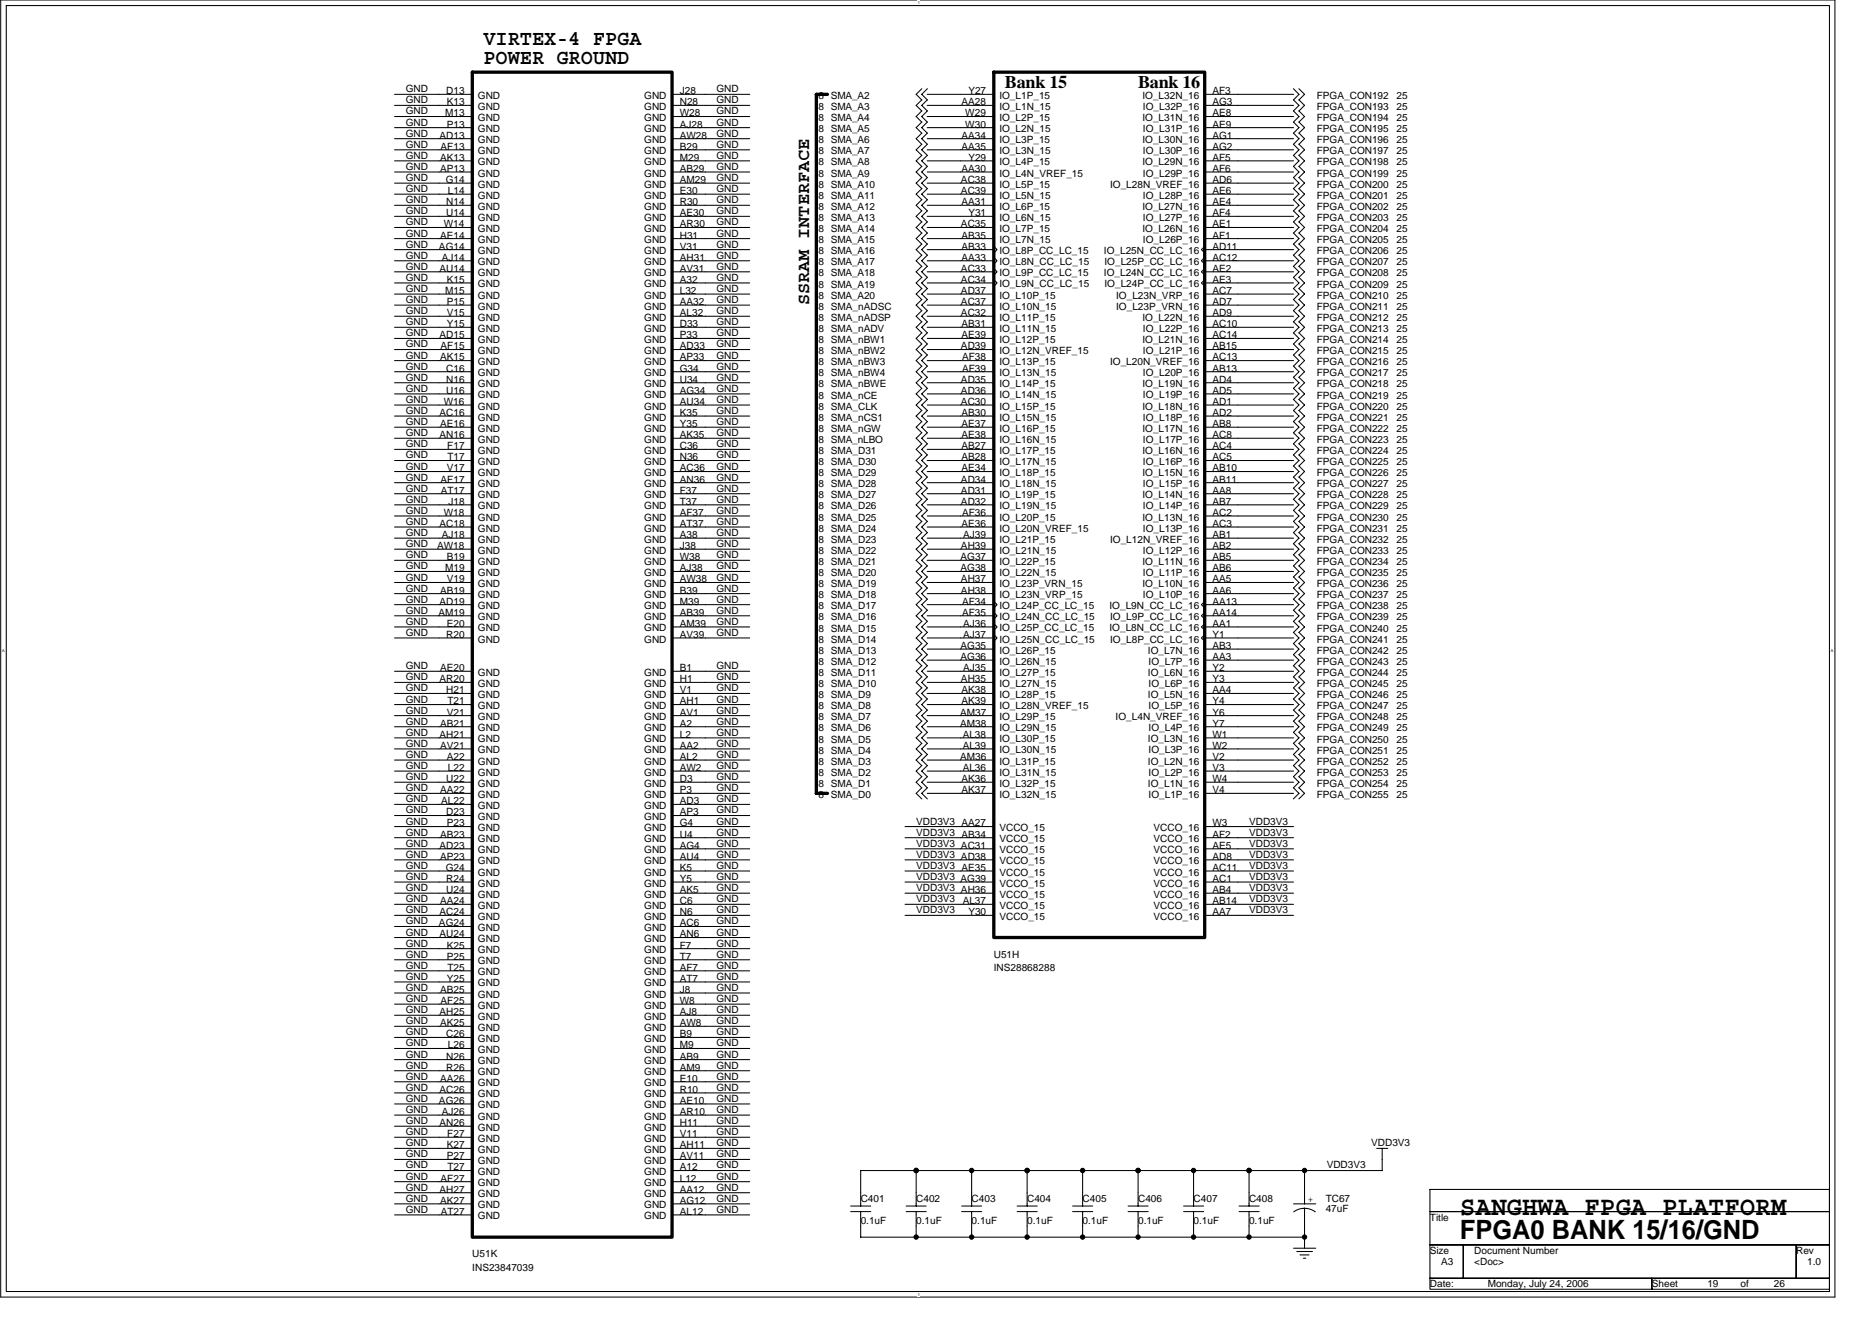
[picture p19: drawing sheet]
<svg xmlns="http://www.w3.org/2000/svg" width="420mm" height="297mm" viewBox="0 0 420 297" stroke-linecap="round" stroke-linejoin="round" font-family="sans-serif">
<defs><g id="words">
<g font-size="6">
<text x="327.5" y="272.6">SANGHWA FPGA PLATFORM</text>
<text x="327.5" y="278">FPGA0 BANK 15/16/GND</text>
</g>
<g font-size="4.7">
<text x="108.4" y="10.2">VIRTEX-4 FPGA</text>
<text x="108.4" y="14.3">POWER GROUND</text>
</g>
<g font-size="4">
<text x="225.4" y="19.8">Bank 15</text>
<text x="255.3" y="19.8">Bank 16</text>
<text x="181.5" y="68.5" transform="rotate(-90 181.5 68.5)">SSRAM INTERFACE</text>
</g>
<g font-size="2.2">
<text x="91" y="20.7">GND</text>
<text x="91" y="23.2">GND</text>
<text x="100.1" y="21.1">D13</text>
<text x="100.2" y="23.6">K13</text>
<text x="107.2" y="22.2">GND</text>
<text x="144.5" y="22.2">GND</text>
<text x="152.5" y="21.1">J28</text>
<text x="152.5" y="23.6">N28</text>
<text x="160.7" y="23.2">GND</text>
<text x="160.7" y="20.7">GND</text>
<text x="183.6" y="22.2">8 SMA_A2</text>
<text x="215.7" y="23.6">AA28</text>
<text x="217.2" y="21.1">Y27</text>
<text x="224.2" y="22.2">IO_L1P_15</text>
<text x="256.3" y="22.2">IO_L32N_16</text>
<text x="272" y="23.6">AG3</text>
<text x="272" y="21.1">AF3</text>
<text x="295.4" y="22.2">FPGA_CON192</text>
<text x="313.3" y="22.2">25</text>
<text x="91" y="28.2">GND</text>
<text x="91" y="25.7">GND</text>
<text x="99.9" y="26.1">M13</text>
<text x="100.2" y="28.6">P13</text>
<text x="107.2" y="24.7">GND</text>
<text x="107.2" y="27.2">GND</text>
<text x="107.2" y="29.7">GND</text>
<text x="144.5" y="24.7">GND</text>
<text x="144.5" y="27.2">GND</text>
<text x="144.5" y="29.7">GND</text>
<text x="152.5" y="26.1">W28</text>
<text x="152.5" y="28.6">AJ28</text>
<text x="160.7" y="28.2">GND</text>
<text x="160.7" y="25.7">GND</text>
<text x="183.6" y="24.7">8 SMA_A3</text>
<text x="183.6" y="27.2">8 SMA_A4</text>
<text x="183.6" y="29.7">8 SMA_A5</text>
<text x="216.5" y="26.1">W29</text>
<text x="216.5" y="28.6">W30</text>
<text x="224.2" y="24.7">IO_L1N_15</text>
<text x="224.2" y="27.2">IO_L2P_15</text>
<text x="224.2" y="29.7">IO_L2N_15</text>
<text x="256.3" y="27.2">IO_L31N_16</text>
<text x="256.4" y="29.7">IO_L31P_16</text>
<text x="256.4" y="24.7">IO_L32P_16</text>
<text x="272" y="28.6">AE9</text>
<text x="272" y="26.1">AE8</text>
<text x="295.4" y="27.2">FPGA_CON194</text>
<text x="295.4" y="29.7">FPGA_CON195</text>
<text x="295.4" y="24.7">FPGA_CON193</text>
<text x="313.3" y="27.2">25</text>
<text x="313.3" y="29.7">25</text>
<text x="313.3" y="24.7">25</text>
<text x="91" y="33.1">GND</text>
<text x="91" y="30.7">GND</text>
<text x="91" y="35.6">GND</text>
<text x="98.6" y="31.1">AD13</text>
<text x="98.8" y="33.6">AF13</text>
<text x="107.2" y="32.1">GND</text>
<text x="107.2" y="34.6">GND</text>
<text x="144.5" y="32.1">GND</text>
<text x="144.5" y="34.6">GND</text>
<text x="152.5" y="31.1">AW28</text>
<text x="152.5" y="33.6">B29</text>
<text x="160.7" y="33.1">GND</text>
<text x="160.7" y="30.7">GND</text>
<text x="160.7" y="35.6">GND</text>
<text x="183.6" y="32.2">8 SMA_A6</text>
<text x="183.6" y="34.6">8 SMA_A7</text>
<text x="215.7" y="31.1">AA34</text>
<text x="215.7" y="33.6">AA35</text>
<text x="224.2" y="32.1">IO_L3P_15</text>
<text x="224.2" y="34.6">IO_L3N_15</text>
<text x="256.3" y="32.1">IO_L30N_16</text>
<text x="256.4" y="34.6">IO_L30P_16</text>
<text x="272" y="33.6">AG2</text>
<text x="272" y="31.1">AG1</text>
<text x="295.4" y="32.2">FPGA_CON196</text>
<text x="295.4" y="34.6">FPGA_CON197</text>
<text x="313.3" y="32.2">25</text>
<text x="313.3" y="34.6">25</text>
<text x="91" y="38.1">GND</text>
<text x="91" y="40.6">GND</text>
<text x="98.7" y="36.1">AK13</text>
<text x="98.7" y="38.6">AP13</text>
<text x="100" y="41.1">G14</text>
<text x="107.2" y="37.1">GND</text>
<text x="107.2" y="39.6">GND</text>
<text x="144.5" y="37.1">GND</text>
<text x="144.5" y="39.6">GND</text>
<text x="152.5" y="36.1">M29</text>
<text x="152.5" y="38.6">AB29</text>
<text x="152.5" y="41.1">AM29</text>
<text x="160.7" y="38.1">GND</text>
<text x="160.7" y="40.6">GND</text>
<text x="183.6" y="37.1">8 SMA_A8</text>
<text x="183.6" y="39.6">8 SMA_A9</text>
<text x="215.6" y="41.1">AC38</text>
<text x="215.7" y="38.6">AA30</text>
<text x="217.2" y="36.1">Y29</text>
<text x="224.2" y="37.1">IO_L4P_15</text>
<text x="224.2" y="39.6">IO_L4N_VREF_15</text>
<text x="256.3" y="37.1">IO_L29N_16</text>
<text x="256.4" y="39.6">IO_L29P_16</text>
<text x="272" y="41.1">AD6</text>
<text x="272" y="38.6">AF6</text>
<text x="272" y="36.1">AF5</text>
<text x="295.4" y="39.6">FPGA_CON199</text>
<text x="295.4" y="37.1">FPGA_CON198</text>
<text x="313.3" y="39.6">25</text>
<text x="313.3" y="37.1">25</text>
<text x="91" y="43.1">GND</text>
<text x="91" y="45.6">GND</text>
<text x="100.1" y="46">N14</text>
<text x="100.5" y="43.5">L14</text>
<text x="107.2" y="42.1">GND</text>
<text x="107.2" y="44.6">GND</text>
<text x="107.2" y="47.1">GND</text>
<text x="144.5" y="42.1">GND</text>
<text x="144.5" y="44.6">GND</text>
<text x="144.5" y="47.1">GND</text>
<text x="152.5" y="43.5">E30</text>
<text x="152.5" y="46">R30</text>
<text x="160.7" y="43.1">GND</text>
<text x="160.7" y="45.6">GND</text>
<text x="183.6" y="42.1">8 SMA_A10</text>
<text x="183.6" y="44.6">8 SMA_A11</text>
<text x="183.6" y="47.1">8 SMA_A12</text>
<text x="215.6" y="43.5">AC39</text>
<text x="215.7" y="46">AA31</text>
<text x="224.2" y="42.1">IO_L5P_15</text>
<text x="224.2" y="44.6">IO_L5N_15</text>
<text x="224.2" y="47.1">IO_L6P_15</text>
<text x="249" y="42.1">IO_L28N_VREF_16</text>
<text x="256.3" y="47.1">IO_L27N_16</text>
<text x="256.4" y="44.6">IO_L28P_16</text>
<text x="272" y="46">AE4</text>
<text x="272" y="43.5">AE6</text>
<text x="295.4" y="42.1">FPGA_CON200</text>
<text x="295.4" y="44.6">FPGA_CON201</text>
<text x="295.4" y="47.1">FPGA_CON202</text>
<text x="313.3" y="42.1">25</text>
<text x="313.3" y="44.6">25</text>
<text x="313.3" y="47.1">25</text>
<text x="91" y="48.1">GND</text>
<text x="91" y="53.1">GND</text>
<text x="91" y="50.6">GND</text>
<text x="98.7" y="53.5">AE14</text>
<text x="99.6" y="51">W14</text>
<text x="100.1" y="48.5">U14</text>
<text x="107.2" y="49.6">GND</text>
<text x="107.2" y="52">GND</text>
<text x="144.5" y="49.6">GND</text>
<text x="144.5" y="52">GND</text>
<text x="152.5" y="48.5">AE30</text>
<text x="152.5" y="51">AR30</text>
<text x="152.5" y="53.5">H31</text>
<text x="160.7" y="53.1">GND</text>
<text x="160.7" y="50.6">GND</text>
<text x="160.7" y="48.1">GND</text>
<text x="183.6" y="49.6">8 SMA_A13</text>
<text x="183.6" y="52.1">8 SMA_A14</text>
<text x="215.6" y="51">AC35</text>
<text x="215.7" y="53.5">AB35</text>
<text x="217.2" y="48.5">Y31</text>
<text x="224.2" y="49.6">IO_L6N_15</text>
<text x="224.2" y="52">IO_L7P_15</text>
<text x="256.3" y="52">IO_L26N_16</text>
<text x="256.4" y="49.6">IO_L27P_16</text>
<text x="272" y="53.5">AF1</text>
<text x="272" y="51">AE1</text>
<text x="272" y="48.5">AF4</text>
<text x="295.4" y="52.1">FPGA_CON204</text>
<text x="295.4" y="49.6">FPGA_CON203</text>
<text x="313.3" y="52.1">25</text>
<text x="313.3" y="49.6">25</text>
<text x="91" y="58">GND</text>
<text x="91" y="55.6">GND</text>
<text x="98.5" y="56">AG14</text>
<text x="99.1" y="58.5">AJ14</text>
<text x="107.2" y="54.5">GND</text>
<text x="107.2" y="57">GND</text>
<text x="107.2" y="59.5">GND</text>
<text x="144.5" y="54.5">GND</text>
<text x="144.5" y="57">GND</text>
<text x="144.5" y="59.5">GND</text>
<text x="152.5" y="56">V31</text>
<text x="152.5" y="58.5">AH31</text>
<text x="160.7" y="58">GND</text>
<text x="160.7" y="55.6">GND</text>
<text x="183.6" y="54.6">8 SMA_A15</text>
<text x="183.6" y="57">8 SMA_A16</text>
<text x="183.6" y="59.5">8 SMA_A17</text>
<text x="215.7" y="56">AB33</text>
<text x="215.7" y="58.5">AA33</text>
<text x="224.2" y="54.5">IO_L7N_15</text>
<text x="224.2" y="57">IO_L8P_CC_LC_15</text>
<text x="224.2" y="59.5">IO_L8N_CC_LC_15</text>
<text x="247.6" y="57">IO_L25N_CC_LC_16</text>
<text x="247.8" y="59.5">IO_L25P_CC_LC_16</text>
<text x="256.4" y="54.5">IO_L26P_16</text>
<text x="272" y="58.5">AC12</text>
<text x="272" y="56">AD11</text>
<text x="295.4" y="54.6">FPGA_CON205</text>
<text x="295.4" y="57">FPGA_CON206</text>
<text x="295.4" y="59.5">FPGA_CON207</text>
<text x="313.3" y="54.6">25</text>
<text x="313.3" y="57">25</text>
<text x="313.3" y="59.5">25</text>
<text x="91" y="63">GND</text>
<text x="91" y="60.5">GND</text>
<text x="91" y="65.5">GND</text>
<text x="98.6" y="61">AU14</text>
<text x="99.9" y="66">M15</text>
<text x="100.2" y="63.5">K15</text>
<text x="107.2" y="62">GND</text>
<text x="107.2" y="64.5">GND</text>
<text x="144.5" y="62">GND</text>
<text x="144.5" y="64.5">GND</text>
<text x="152.5" y="61">AV31</text>
<text x="152.5" y="63.5">A32</text>
<text x="152.5" y="66">L32</text>
<text x="160.7" y="63">GND</text>
<text x="160.7" y="60.5">GND</text>
<text x="160.7" y="65.5">GND</text>
<text x="183.6" y="62">8 SMA_A18</text>
<text x="183.6" y="64.5">8 SMA_A19</text>
<text x="215.6" y="61">AC33</text>
<text x="215.6" y="63.5">AC34</text>
<text x="215.6" y="66">AD37</text>
<text x="224.2" y="62">IO_L9P_CC_LC_15</text>
<text x="224.2" y="64.5">IO_L9N_CC_LC_15</text>
<text x="247.6" y="62">IO_L24N_CC_LC_16</text>
<text x="247.8" y="64.5">IO_L24P_CC_LC_16</text>
<text x="272" y="66">AC7</text>
<text x="272" y="63.5">AE3</text>
<text x="272" y="61">AE2</text>
<text x="295.4" y="64.5">FPGA_CON209</text>
<text x="295.4" y="62">FPGA_CON208</text>
<text x="313.3" y="64.5">25</text>
<text x="313.3" y="62">25</text>
<text x="91" y="70.5">GND</text>
<text x="91" y="68">GND</text>
<text x="100.2" y="68.4">P15</text>
<text x="100.2" y="70.9">V15</text>
<text x="107.2" y="67">GND</text>
<text x="107.2" y="69.5">GND</text>
<text x="107.2" y="72">GND</text>
<text x="144.5" y="67">GND</text>
<text x="144.5" y="69.5">GND</text>
<text x="144.5" y="72">GND</text>
<text x="152.5" y="68.4">AA32</text>
<text x="152.5" y="70.9">AL32</text>
<text x="160.7" y="70.5">GND</text>
<text x="160.7" y="68">GND</text>
<text x="183.6" y="67">8 SMA_A20</text>
<text x="183.6" y="69.5">8 SMA_nADSC</text>
<text x="183.6" y="72">8 SMA_nADSP</text>
<text x="215.6" y="68.4">AC37</text>
<text x="215.6" y="70.9">AC32</text>
<text x="224.2" y="67">IO_L10P_15</text>
<text x="224.2" y="69.5">IO_L10N_15</text>
<text x="224.2" y="72">IO_L11P_15</text>
<text x="250.4" y="69.5">IO_L23P_VRN_16</text>
<text x="250.4" y="67">IO_L23N_VRP_16</text>
<text x="256.3" y="72">IO_L22N_16</text>
<text x="272" y="70.9">AD9</text>
<text x="272" y="68.4">AD7</text>
<text x="295.4" y="67">FPGA_CON210</text>
<text x="295.4" y="69.5">FPGA_CON211</text>
<text x="295.4" y="72">FPGA_CON212</text>
<text x="313.3" y="67">25</text>
<text x="313.3" y="69.5">25</text>
<text x="313.3" y="72">25</text>
<text x="91" y="73">GND</text>
<text x="91" y="78">GND</text>
<text x="91" y="75.5">GND</text>
<text x="98.6" y="75.9">AD15</text>
<text x="100.2" y="73.4">Y15</text>
<text x="107.2" y="74.4">GND</text>
<text x="107.2" y="76.9">GND</text>
<text x="144.5" y="74.4">GND</text>
<text x="144.5" y="76.9">GND</text>
<text x="152.5" y="73.4">D33</text>
<text x="152.5" y="75.9">P33</text>
<text x="160.7" y="73">GND</text>
<text x="160.7" y="78">GND</text>
<text x="160.7" y="75.5">GND</text>
<text x="183.6" y="74.5">8 SMA_nADV</text>
<text x="183.6" y="77">8 SMA_nBW1</text>
<text x="215.7" y="73.4">AB31</text>
<text x="215.7" y="75.9">AE39</text>
<text x="224.2" y="74.4">IO_L11N_15</text>
<text x="224.2" y="76.9">IO_L12P_15</text>
<text x="256.3" y="76.9">IO_L21N_16</text>
<text x="256.4" y="74.4">IO_L22P_16</text>
<text x="272" y="75.9">AC14</text>
<text x="272" y="73.4">AC10</text>
<text x="295.4" y="77">FPGA_CON214</text>
<text x="295.4" y="74.5">FPGA_CON213</text>
<text x="313.3" y="77">25</text>
<text x="313.3" y="74.5">25</text>
<text x="91" y="82.9">GND</text>
<text x="91" y="80.5">GND</text>
<text x="98.7" y="80.9">AK15</text>
<text x="98.8" y="78.4">AF15</text>
<text x="100.1" y="83.4">C16</text>
<text x="107.2" y="79.4">GND</text>
<text x="107.2" y="81.9">GND</text>
<text x="144.5" y="79.4">GND</text>
<text x="144.5" y="81.9">GND</text>
<text x="152.5" y="78.4">AD33</text>
<text x="152.5" y="80.9">AP33</text>
<text x="152.5" y="83.4">G34</text>
<text x="160.7" y="82.9">GND</text>
<text x="160.7" y="80.5">GND</text>
<text x="183.6" y="79.5">8 SMA_nBW2</text>
<text x="183.6" y="81.9">8 SMA_nBW3</text>
<text x="215.6" y="78.4">AD39</text>
<text x="215.8" y="80.9">AF38</text>
<text x="215.8" y="83.4">AF39</text>
<text x="224.2" y="79.4">IO_L12N_VREF_15</text>
<text x="224.2" y="81.9">IO_L13P_15</text>
<text x="249" y="81.9">IO_L20N_VREF_16</text>
<text x="256.4" y="79.4">IO_L21P_16</text>
<text x="272" y="83.4">AB13</text>
<text x="272" y="80.9">AC13</text>
<text x="272" y="78.4">AB15</text>
<text x="295.4" y="79.5">FPGA_CON215</text>
<text x="295.4" y="81.9">FPGA_CON216</text>
<text x="313.3" y="79.5">25</text>
<text x="313.3" y="81.9">25</text>
<text x="91" y="87.9">GND</text>
<text x="91" y="85.4">GND</text>
<text x="100.1" y="85.9">N16</text>
<text x="100.1" y="88.3">U16</text>
<text x="107.2" y="84.4">GND</text>
<text x="107.2" y="86.9">GND</text>
<text x="107.2" y="89.4">GND</text>
<text x="144.5" y="84.4">GND</text>
<text x="144.5" y="86.9">GND</text>
<text x="144.5" y="89.4">GND</text>
<text x="152.5" y="85.9">U34</text>
<text x="152.5" y="88.3">AG34</text>
<text x="160.7" y="87.9">GND</text>
<text x="160.7" y="85.4">GND</text>
<text x="183.6" y="84.4">8 SMA_nBW4</text>
<text x="183.6" y="86.9">8 SMA_nBWE</text>
<text x="183.6" y="89.4">8 SMA_nCE</text>
<text x="215.6" y="85.9">AD35</text>
<text x="215.6" y="88.3">AD36</text>
<text x="224.2" y="84.4">IO_L13N_15</text>
<text x="224.2" y="86.9">IO_L14P_15</text>
<text x="224.2" y="89.4">IO_L14N_15</text>
<text x="256.3" y="86.9">IO_L19N_16</text>
<text x="256.4" y="89.4">IO_L19P_16</text>
<text x="256.4" y="84.4">IO_L20P_16</text>
<text x="272" y="88.3">AD5</text>
<text x="272" y="85.9">AD4</text>
<text x="295.4" y="89.4">FPGA_CON219</text>
<text x="295.4" y="84.4">FPGA_CON217</text>
<text x="295.4" y="86.9">FPGA_CON218</text>
<text x="313.3" y="89.4">25</text>
<text x="313.3" y="84.4">25</text>
<text x="313.3" y="86.9">25</text>
<text x="91" y="92.9">GND</text>
<text x="91" y="90.4">GND</text>
<text x="91" y="95.4">GND</text>
<text x="98.6" y="93.3">AC16</text>
<text x="98.7" y="95.8">AE16</text>
<text x="99.6" y="90.8">W16</text>
<text x="107.2" y="91.9">GND</text>
<text x="107.2" y="94.4">GND</text>
<text x="144.5" y="91.9">GND</text>
<text x="144.5" y="94.4">GND</text>
<text x="152.5" y="90.8">AU34</text>
<text x="152.5" y="93.3">K35</text>
<text x="152.5" y="95.8">Y35</text>
<text x="160.7" y="92.9">GND</text>
<text x="160.7" y="90.4">GND</text>
<text x="160.7" y="95.4">GND</text>
<text x="183.6" y="91.9">8 SMA_CLK</text>
<text x="183.6" y="94.4">8 SMA_nCS1</text>
<text x="215.6" y="90.8">AC30</text>
<text x="215.7" y="93.3">AB30</text>
<text x="215.7" y="95.8">AE37</text>
<text x="224.2" y="91.9">IO_L15P_15</text>
<text x="224.2" y="94.4">IO_L15N_15</text>
<text x="256.3" y="91.9">IO_L18N_16</text>
<text x="256.4" y="94.4">IO_L18P_16</text>
<text x="272" y="95.8">AB8</text>
<text x="272" y="93.3">AD2</text>
<text x="272" y="90.8">AD1</text>
<text x="295.4" y="91.9">FPGA_CON220</text>
<text x="295.4" y="94.4">FPGA_CON221</text>
<text x="313.3" y="91.9">25</text>
<text x="313.3" y="94.4">25</text>
<text x="91" y="97.9">GND</text>
<text x="91" y="100.4">GND</text>
<text x="98.6" y="98.3">AN16</text>
<text x="100.3" y="100.8">F17</text>
<text x="107.2" y="96.9">GND</text>
<text x="107.2" y="99.3">GND</text>
<text x="107.2" y="101.8">GND</text>
<text x="144.5" y="96.9">GND</text>
<text x="144.5" y="99.3">GND</text>
<text x="144.5" y="101.8">GND</text>
<text x="152.5" y="98.3">AK35</text>
<text x="152.5" y="100.8">C36</text>
<text x="160.7" y="97.9">GND</text>
<text x="160.7" y="100.4">GND</text>
<text x="183.6" y="96.9">8 SMA_nGW</text>
<text x="183.6" y="99.4">8 SMA_nLBO</text>
<text x="183.6" y="101.9">8 SMA_D31</text>
<text x="215.7" y="100.8">AB27</text>
<text x="215.7" y="98.3">AE38</text>
<text x="224.2" y="101.8">IO_L17P_15</text>
<text x="224.2" y="96.9">IO_L16P_15</text>
<text x="224.2" y="99.3">IO_L16N_15</text>
<text x="256.3" y="101.8">IO_L16N_16</text>
<text x="256.3" y="96.9">IO_L17N_16</text>
<text x="256.4" y="99.3">IO_L17P_16</text>
<text x="272" y="98.3">AC8</text>
<text x="272" y="100.8">AC4</text>
<text x="295.4" y="101.9">FPGA_CON224</text>
<text x="295.4" y="96.9">FPGA_CON222</text>
<text x="295.4" y="99.4">FPGA_CON223</text>
<text x="313.3" y="101.9">25</text>
<text x="313.3" y="96.9">25</text>
<text x="313.3" y="99.4">25</text>
<text x="91" y="102.8">GND</text>
<text x="91" y="107.8">GND</text>
<text x="91" y="105.3">GND</text>
<text x="100.2" y="105.8">V17</text>
<text x="100.4" y="103.3">T17</text>
<text x="107.2" y="104.3">GND</text>
<text x="107.2" y="106.8">GND</text>
<text x="144.5" y="104.3">GND</text>
<text x="144.5" y="106.8">GND</text>
<text x="152.5" y="103.3">N36</text>
<text x="152.5" y="105.8">AC36</text>
<text x="160.7" y="102.8">GND</text>
<text x="160.7" y="107.8">GND</text>
<text x="160.7" y="105.3">GND</text>
<text x="183.6" y="106.8">8 SMA_D29</text>
<text x="183.6" y="104.4">8 SMA_D30</text>
<text x="215.7" y="103.3">AB28</text>
<text x="215.7" y="105.8">AE34</text>
<text x="224.2" y="104.3">IO_L17N_15</text>
<text x="224.2" y="106.8">IO_L18P_15</text>
<text x="256.3" y="106.8">IO_L15N_16</text>
<text x="256.4" y="104.3">IO_L16P_16</text>
<text x="272" y="105.8">AB10</text>
<text x="272" y="103.3">AC5</text>
<text x="295.4" y="104.4">FPGA_CON225</text>
<text x="295.4" y="106.8">FPGA_CON226</text>
<text x="313.3" y="104.4">25</text>
<text x="313.3" y="106.8">25</text>
<text x="91" y="112.8">GND</text>
<text x="91" y="110.3">GND</text>
<text x="98.8" y="108.3">AF17</text>
<text x="98.9" y="110.7">AT17</text>
<text x="100.6" y="113.2">J18</text>
<text x="107.2" y="109.3">GND</text>
<text x="107.2" y="111.8">GND</text>
<text x="144.5" y="109.3">GND</text>
<text x="144.5" y="111.8">GND</text>
<text x="152.5" y="108.3">AN36</text>
<text x="152.5" y="110.7">F37</text>
<text x="152.5" y="113.2">T37</text>
<text x="160.7" y="112.8">GND</text>
<text x="160.7" y="110.3">GND</text>
<text x="183.6" y="111.8">8 SMA_D27</text>
<text x="183.6" y="109.3">8 SMA_D28</text>
<text x="215.6" y="108.3">AD34</text>
<text x="215.6" y="110.7">AD31</text>
<text x="215.6" y="113.2">AD32</text>
<text x="224.2" y="109.3">IO_L18N_15</text>
<text x="224.2" y="111.8">IO_L19P_15</text>
<text x="256.3" y="111.8">IO_L14N_16</text>
<text x="256.4" y="109.3">IO_L15P_16</text>
<text x="272" y="113.2">AB7</text>
<text x="272" y="110.7">AA8</text>
<text x="272" y="108.3">AB11</text>
<text x="295.4" y="109.3">FPGA_CON227</text>
<text x="295.4" y="111.8">FPGA_CON228</text>
<text x="313.3" y="109.3">25</text>
<text x="313.3" y="111.8">25</text>
<text x="91" y="117.8">GND</text>
<text x="91" y="115.3">GND</text>
<text x="98.6" y="118.2">AC18</text>
<text x="99.6" y="115.7">W18</text>
<text x="107.2" y="114.3">GND</text>
<text x="107.2" y="116.8">GND</text>
<text x="107.2" y="119.3">GND</text>
<text x="144.5" y="114.3">GND</text>
<text x="144.5" y="116.8">GND</text>
<text x="144.5" y="119.3">GND</text>
<text x="152.5" y="115.7">AF37</text>
<text x="152.5" y="118.2">AT37</text>
<text x="160.7" y="117.8">GND</text>
<text x="160.7" y="115.3">GND</text>
<text x="183.6" y="119.3">8 SMA_D24</text>
<text x="183.6" y="116.8">8 SMA_D25</text>
<text x="183.6" y="114.3">8 SMA_D26</text>
<text x="215.7" y="118.2">AE36</text>
<text x="215.8" y="115.7">AF36</text>
<text x="224.2" y="114.3">IO_L19N_15</text>
<text x="224.2" y="116.8">IO_L20P_15</text>
<text x="224.2" y="119.3">IO_L20N_VREF_15</text>
<text x="256.3" y="116.8">IO_L13N_16</text>
<text x="256.4" y="119.3">IO_L13P_16</text>
<text x="256.4" y="114.3">IO_L14P_16</text>
<text x="272" y="118.2">AC3</text>
<text x="272" y="115.7">AC2</text>
<text x="295.4" y="114.3">FPGA_CON229</text>
<text x="295.4" y="116.8">FPGA_CON230</text>
<text x="295.4" y="119.3">FPGA_CON231</text>
<text x="313.3" y="114.3">25</text>
<text x="313.3" y="116.8">25</text>
<text x="313.3" y="119.3">25</text>
<text x="91" y="122.8">GND</text>
<text x="91" y="120.3">GND</text>
<text x="91" y="125.2">GND</text>
<text x="98.1" y="123.2">AW18</text>
<text x="99.1" y="120.7">AJ18</text>
<text x="100.2" y="125.7">B19</text>
<text x="107.2" y="121.8">GND</text>
<text x="107.2" y="124.2">GND</text>
<text x="144.5" y="121.8">GND</text>
<text x="144.5" y="124.2">GND</text>
<text x="152.5" y="120.7">A38</text>
<text x="152.5" y="123.2">J38</text>
<text x="152.5" y="125.7">W38</text>
<text x="160.7" y="122.8">GND</text>
<text x="160.7" y="120.3">GND</text>
<text x="160.7" y="125.2">GND</text>
<text x="183.6" y="124.2">8 SMA_D22</text>
<text x="183.6" y="121.8">8 SMA_D23</text>
<text x="215.5" y="125.7">AG37</text>
<text x="215.6" y="123.2">AH39</text>
<text x="216.1" y="120.7">AJ39</text>
<text x="224.2" y="121.8">IO_L21P_15</text>
<text x="224.2" y="124.2">IO_L21N_15</text>
<text x="249" y="121.8">IO_L12N_VREF_16</text>
<text x="256.4" y="124.2">IO_L12P_16</text>
<text x="272" y="125.7">AB5</text>
<text x="272" y="123.2">AB2</text>
<text x="272" y="120.7">AB1</text>
<text x="295.4" y="124.2">FPGA_CON233</text>
<text x="295.4" y="121.8">FPGA_CON232</text>
<text x="313.3" y="124.2">25</text>
<text x="313.3" y="121.8">25</text>
<text x="91" y="130.2">GND</text>
<text x="91" y="127.7">GND</text>
<text x="99.9" y="128.2">M19</text>
<text x="100.2" y="130.7">V19</text>
<text x="107.2" y="126.7">GND</text>
<text x="107.2" y="129.2">GND</text>
<text x="107.2" y="131.7">GND</text>
<text x="144.5" y="126.7">GND</text>
<text x="144.5" y="129.2">GND</text>
<text x="144.5" y="131.7">GND</text>
<text x="152.5" y="128.2">AJ38</text>
<text x="152.5" y="130.7">AW38</text>
<text x="160.7" y="130.2">GND</text>
<text x="160.7" y="127.7">GND</text>
<text x="183.6" y="131.7">8 SMA_D19</text>
<text x="183.6" y="129.2">8 SMA_D20</text>
<text x="183.6" y="126.7">8 SMA_D21</text>
<text x="215.5" y="128.2">AG38</text>
<text x="215.6" y="130.7">AH37</text>
<text x="224.2" y="126.7">IO_L22P_15</text>
<text x="224.2" y="129.2">IO_L22N_15</text>
<text x="224.2" y="131.7">IO_L23P_VRN_15</text>
<text x="256.3" y="131.7">IO_L10N_16</text>
<text x="256.3" y="126.7">IO_L11N_16</text>
<text x="256.4" y="129.2">IO_L11P_16</text>
<text x="272" y="130.7">AA5</text>
<text x="272" y="128.2">AB6</text>
<text x="295.4" y="126.7">FPGA_CON234</text>
<text x="295.4" y="129.2">FPGA_CON235</text>
<text x="295.4" y="131.7">FPGA_CON236</text>
<text x="313.3" y="126.7">25</text>
<text x="313.3" y="129.2">25</text>
<text x="313.3" y="131.7">25</text>
<text x="91" y="132.7">GND</text>
<text x="91" y="137.7">GND</text>
<text x="91" y="135.2">GND</text>
<text x="98.6" y="135.6">AD19</text>
<text x="98.7" y="133.2">AB19</text>
<text x="107.2" y="134.2">GND</text>
<text x="107.2" y="136.7">GND</text>
<text x="144.5" y="134.2">GND</text>
<text x="144.5" y="136.7">GND</text>
<text x="152.5" y="133.2">B39</text>
<text x="152.5" y="135.6">M39</text>
<text x="160.7" y="132.7">GND</text>
<text x="160.7" y="137.7">GND</text>
<text x="160.7" y="135.2">GND</text>
<text x="183.6" y="136.7">8 SMA_D17</text>
<text x="183.6" y="134.2">8 SMA_D18</text>
<text x="215.6" y="133.2">AH38</text>
<text x="215.8" y="135.6">AF34</text>
<text x="224.2" y="134.2">IO_L23N_VRP_15</text>
<text x="224.2" y="136.7">IO_L24P_CC_LC_15</text>
<text x="248.9" y="136.7">IO_L9N_CC_LC_16</text>
<text x="256.4" y="134.2">IO_L10P_16</text>
<text x="272" y="135.6">AA13</text>
<text x="272" y="133.2">AA6</text>
<text x="295.4" y="136.7">FPGA_CON238</text>
<text x="295.4" y="134.2">FPGA_CON237</text>
<text x="313.3" y="136.7">25</text>
<text x="313.3" y="134.2">25</text>
<text x="91" y="142.7">GND</text>
<text x="91" y="140.2">GND</text>
<text x="98.4" y="138.1">AM19</text>
<text x="100.1" y="143.1">R20</text>
<text x="100.2" y="140.6">E20</text>
<text x="107.2" y="139.2">GND</text>
<text x="107.2" y="141.7">GND</text>
<text x="144.5" y="139.2">GND</text>
<text x="144.5" y="141.7">GND</text>
<text x="152.5" y="138.1">AB39</text>
<text x="152.5" y="140.6">AM39</text>
<text x="152.5" y="143.1">AV39</text>
<text x="160.7" y="142.7">GND</text>
<text x="160.7" y="140.2">GND</text>
<text x="183.6" y="141.7">8 SMA_D15</text>
<text x="183.6" y="139.2">8 SMA_D16</text>
<text x="215.8" y="138.1">AF35</text>
<text x="216.1" y="140.6">AJ36</text>
<text x="216.1" y="143.1">AJ37</text>
<text x="224.2" y="139.2">IO_L24N_CC_LC_15</text>
<text x="224.2" y="141.7">IO_L25P_CC_LC_15</text>
<text x="248.9" y="141.7">IO_L8N_CC_LC_16</text>
<text x="249" y="139.2">IO_L9P_CC_LC_16</text>
<text x="272" y="143.1">Y1</text>
<text x="272" y="140.6">AA1</text>
<text x="272" y="138.1">AA14</text>
<text x="295.4" y="139.2">FPGA_CON239</text>
<text x="295.4" y="141.7">FPGA_CON240</text>
<text x="313.3" y="139.2">25</text>
<text x="313.3" y="141.7">25</text>
<text x="107.2" y="144.1">GND</text>
<text x="144.5" y="144.1">GND</text>
<text x="183.6" y="149.1">8 SMA_D12</text>
<text x="183.6" y="146.7">8 SMA_D13</text>
<text x="183.6" y="144.2">8 SMA_D14</text>
<text x="215.5" y="145.6">AG35</text>
<text x="215.5" y="148.1">AG36</text>
<text x="224.2" y="144.1">IO_L25N_CC_LC_15</text>
<text x="224.2" y="146.6">IO_L26P_15</text>
<text x="224.2" y="149.1">IO_L26N_15</text>
<text x="249" y="144.1">IO_L8P_CC_LC_16</text>
<text x="257.5" y="146.6">IO_L7N_16</text>
<text x="257.7" y="149.1">IO_L7P_16</text>
<text x="272" y="148.1">AA3</text>
<text x="272" y="145.6">AB3</text>
<text x="295.4" y="149.1">FPGA_CON243</text>
<text x="295.4" y="144.2">FPGA_CON241</text>
<text x="295.4" y="146.7">FPGA_CON242</text>
<text x="313.3" y="149.1">25</text>
<text x="313.3" y="144.2">25</text>
<text x="313.3" y="146.7">25</text>
<text x="91" y="152.6">GND</text>
<text x="91" y="150.1">GND</text>
<text x="91" y="155.1">GND</text>
<text x="98.6" y="153.1">AR20</text>
<text x="98.7" y="150.6">AE20</text>
<text x="100.1" y="155.6">H21</text>
<text x="107.2" y="151.6">GND</text>
<text x="107.2" y="154.1">GND</text>
<text x="144.5" y="151.6">GND</text>
<text x="144.5" y="154.1">GND</text>
<text x="152.5" y="150.6">B1</text>
<text x="152.5" y="153.1">H1</text>
<text x="152.5" y="155.6">V1</text>
<text x="160.7" y="152.6">GND</text>
<text x="160.7" y="150.1">GND</text>
<text x="160.7" y="155.1">GND</text>
<text x="183.6" y="154.1">8 SMA_D10</text>
<text x="183.6" y="151.6">8 SMA_D11</text>
<text x="215.6" y="153.1">AH35</text>
<text x="215.7" y="155.6">AK38</text>
<text x="216.1" y="150.6">AJ35</text>
<text x="224.2" y="151.6">IO_L27P_15</text>
<text x="224.2" y="154.1">IO_L27N_15</text>
<text x="257.5" y="151.6">IO_L6N_16</text>
<text x="257.7" y="154.1">IO_L6P_16</text>
<text x="272" y="155.6">AA4</text>
<text x="272" y="153.1">Y3</text>
<text x="272" y="150.6">Y2</text>
<text x="295.4" y="151.6">FPGA_CON244</text>
<text x="295.4" y="154.1">FPGA_CON245</text>
<text x="313.3" y="151.6">25</text>
<text x="313.3" y="154.1">25</text>
<text x="91" y="160.1">GND</text>
<text x="91" y="157.6">GND</text>
<text x="100.2" y="160.5">V21</text>
<text x="100.4" y="158.1">T21</text>
<text x="107.2" y="156.6">GND</text>
<text x="107.2" y="159.1">GND</text>
<text x="107.2" y="161.6">GND</text>
<text x="144.5" y="156.6">GND</text>
<text x="144.5" y="159.1">GND</text>
<text x="144.5" y="161.6">GND</text>
<text x="152.5" y="158.1">AH1</text>
<text x="152.5" y="160.5">AV1</text>
<text x="160.7" y="160.1">GND</text>
<text x="160.7" y="157.6">GND</text>
<text x="183.6" y="161.6">8 SMA_D7</text>
<text x="183.6" y="159.1">8 SMA_D8</text>
<text x="183.6" y="156.6">8 SMA_D9</text>
<text x="215.4" y="160.5">AM37</text>
<text x="215.7" y="158.1">AK39</text>
<text x="224.2" y="156.6">IO_L28P_15</text>
<text x="224.2" y="159.1">IO_L28N_VREF_15</text>
<text x="224.2" y="161.6">IO_L29P_15</text>
<text x="250.3" y="161.6">IO_L4N_VREF_16</text>
<text x="257.5" y="156.6">IO_L5N_16</text>
<text x="257.7" y="159.1">IO_L5P_16</text>
<text x="272" y="160.5">Y6</text>
<text x="272" y="158.1">Y4</text>
<text x="295.4" y="161.6">FPGA_CON248</text>
<text x="295.4" y="156.6">FPGA_CON246</text>
<text x="295.4" y="159.1">FPGA_CON247</text>
<text x="313.3" y="161.6">25</text>
<text x="313.3" y="156.6">25</text>
<text x="313.3" y="159.1">25</text>
<text x="91" y="162.6">GND</text>
<text x="91" y="167.6">GND</text>
<text x="91" y="165.1">GND</text>
<text x="98.6" y="165.5">AH21</text>
<text x="98.7" y="163">AB21</text>
<text x="98.7" y="168">AV21</text>
<text x="107.2" y="164.1">GND</text>
<text x="107.2" y="166.6">GND</text>
<text x="144.5" y="164.1">GND</text>
<text x="144.5" y="166.6">GND</text>
<text x="152.5" y="163">A2</text>
<text x="152.5" y="165.5">L2</text>
<text x="152.5" y="168">AA2</text>
<text x="160.7" y="162.6">GND</text>
<text x="160.7" y="167.6">GND</text>
<text x="160.7" y="165.1">GND</text>
<text x="183.6" y="166.6">8 SMA_D5</text>
<text x="183.6" y="164.1">8 SMA_D6</text>
<text x="215.4" y="163">AM38</text>
<text x="216" y="165.5">AL38</text>
<text x="216" y="168">AL39</text>
<text x="224.2" y="164.1">IO_L29N_15</text>
<text x="224.2" y="166.6">IO_L30P_15</text>
<text x="257.5" y="166.6">IO_L3N_16</text>
<text x="257.7" y="164.1">IO_L4P_16</text>
<text x="272" y="168">W2</text>
<text x="272" y="165.5">W1</text>
<text x="272" y="163">Y7</text>
<text x="295.4" y="164.1">FPGA_CON249</text>
<text x="295.4" y="166.6">FPGA_CON250</text>
<text x="313.3" y="164.1">25</text>
<text x="313.3" y="166.6">25</text>
<text x="91" y="172.6">GND</text>
<text x="91" y="170.1">GND</text>
<text x="100.2" y="170.5">A22</text>
<text x="100.5" y="173">L22</text>
<text x="107.2" y="169">GND</text>
<text x="107.2" y="171.5">GND</text>
<text x="144.5" y="169">GND</text>
<text x="144.5" y="171.5">GND</text>
<text x="152.5" y="170.5">AL2</text>
<text x="152.5" y="173">AW2</text>
<text x="160.7" y="172.6">GND</text>
<text x="160.7" y="170.1">GND</text>
<text x="183.6" y="171.6">8 SMA_D3</text>
<text x="183.6" y="169.1">8 SMA_D4</text>
<text x="215.4" y="170.5">AM36</text>
<text x="216" y="173">AL36</text>
<text x="224.2" y="169">IO_L30N_15</text>
<text x="224.2" y="171.5">IO_L31P_15</text>
<text x="257.5" y="171.5">IO_L2N_16</text>
<text x="257.7" y="169">IO_L3P_16</text>
<text x="272" y="173">V3</text>
<text x="272" y="170.5">V2</text>
<text x="295.4" y="171.6">FPGA_CON252</text>
<text x="295.4" y="169.1">FPGA_CON251</text>
<text x="313.3" y="171.6">25</text>
<text x="313.3" y="169.1">25</text>
<text x="91" y="177.5">GND</text>
<text x="91" y="175">GND</text>
<text x="98.7" y="178">AA22</text>
<text x="100.1" y="175.5">U22</text>
<text x="107.2" y="174">GND</text>
<text x="107.2" y="176.5">GND</text>
<text x="107.2" y="179">GND</text>
<text x="144.5" y="174">GND</text>
<text x="144.5" y="176.5">GND</text>
<text x="144.5" y="179">GND</text>
<text x="152.5" y="175.5">D3</text>
<text x="152.5" y="178">P3</text>
<text x="160.7" y="177.5">GND</text>
<text x="160.7" y="175">GND</text>
<text x="183.6" y="179">8 SMA_D0</text>
<text x="183.6" y="176.5">8 SMA_D1</text>
<text x="183.6" y="174">8 SMA_D2</text>
<text x="215.7" y="175.5">AK36</text>
<text x="215.7" y="178">AK37</text>
<text x="224.2" y="174">IO_L31N_15</text>
<text x="224.2" y="176.5">IO_L32P_15</text>
<text x="224.2" y="179">IO_L32N_15</text>
<text x="257.5" y="176.5">IO_L1N_16</text>
<text x="257.7" y="179">IO_L1P_16</text>
<text x="257.7" y="174">IO_L2P_16</text>
<text x="272" y="178">V4</text>
<text x="272" y="175.5">W4</text>
<text x="295.4" y="174">FPGA_CON253</text>
<text x="295.4" y="176.5">FPGA_CON254</text>
<text x="295.4" y="179">FPGA_CON255</text>
<text x="313.3" y="174">25</text>
<text x="313.3" y="176.5">25</text>
<text x="313.3" y="179">25</text>
<text x="91" y="182.5">GND</text>
<text x="91" y="180">GND</text>
<text x="91" y="185">GND</text>
<text x="99" y="180.4">AL22</text>
<text x="100.1" y="182.9">D23</text>
<text x="100.2" y="185.4">P23</text>
<text x="107.2" y="181.5">GND</text>
<text x="107.2" y="184">GND</text>
<text x="144.5" y="181.5">GND</text>
<text x="144.5" y="184">GND</text>
<text x="152.5" y="180.4">AD3</text>
<text x="152.5" y="182.9">AP3</text>
<text x="152.5" y="185.4">G4</text>
<text x="160.7" y="182.5">GND</text>
<text x="160.7" y="180">GND</text>
<text x="160.7" y="185">GND</text>
<text x="205.5" y="185">VDD3V3 AA27</text>
<text x="272" y="185.4">W3</text>
<text x="280.2" y="185">VDD3V3</text>
<text x="91" y="187.5">GND</text>
<text x="91" y="190">GND</text>
<text x="98.6" y="190.4">AD23</text>
<text x="98.7" y="187.9">AB23</text>
<text x="107.2" y="186.5">GND</text>
<text x="107.2" y="189">GND</text>
<text x="107.2" y="191.5">GND</text>
<text x="144.5" y="186.5">GND</text>
<text x="144.5" y="189">GND</text>
<text x="144.5" y="191.5">GND</text>
<text x="152.5" y="187.9">U4</text>
<text x="152.5" y="190.4">AG4</text>
<text x="160.7" y="187.5">GND</text>
<text x="160.7" y="190">GND</text>
<text x="205.5" y="187.5">VDD3V3 AB34</text>
<text x="205.5" y="190">VDD3V3 AC31</text>
<text x="224.2" y="186.5">VCCO_15</text>
<text x="224.2" y="189">VCCO_15</text>
<text x="224.2" y="191.5">VCCO_15</text>
<text x="258.8" y="191.5">VCCO_16</text>
<text x="258.8" y="189">VCCO_16</text>
<text x="258.8" y="186.5">VCCO_16</text>
<text x="272" y="190.4">AE5</text>
<text x="272" y="187.9">AF2</text>
<text x="280.2" y="187.5">VDD3V3</text>
<text x="280.2" y="190">VDD3V3</text>
<text x="91" y="192.5">GND</text>
<text x="91" y="197.4">GND</text>
<text x="91" y="194.9">GND</text>
<text x="98.7" y="192.9">AP23</text>
<text x="100" y="195.4">G24</text>
<text x="100.1" y="197.9">R24</text>
<text x="107.2" y="193.9">GND</text>
<text x="107.2" y="196.4">GND</text>
<text x="144.5" y="193.9">GND</text>
<text x="144.5" y="196.4">GND</text>
<text x="152.5" y="192.9">AU4</text>
<text x="152.5" y="195.4">K5</text>
<text x="152.5" y="197.9">Y5</text>
<text x="160.7" y="192.5">GND</text>
<text x="160.7" y="197.4">GND</text>
<text x="160.7" y="194.9">GND</text>
<text x="205.5" y="192.5">VDD3V3 AD38</text>
<text x="205.5" y="197.4">VDD3V3 AG39</text>
<text x="205.5" y="194.9">VDD3V3 AE35</text>
<text x="224.2" y="193.9">VCCO_15</text>
<text x="224.2" y="196.4">VCCO_15</text>
<text x="258.8" y="196.4">VCCO_16</text>
<text x="258.8" y="193.9">VCCO_16</text>
<text x="272" y="197.9">AC1</text>
<text x="272" y="195.4">AC11</text>
<text x="272" y="192.9">AD8</text>
<text x="280.2" y="192.5">VDD3V3</text>
<text x="280.2" y="197.4">VDD3V3</text>
<text x="280.2" y="194.9">VDD3V3</text>
<text x="91" y="202.4">GND</text>
<text x="91" y="199.9">GND</text>
<text x="98.7" y="202.9">AA24</text>
<text x="100.1" y="200.4">U24</text>
<text x="107.2" y="198.9">GND</text>
<text x="107.2" y="201.4">GND</text>
<text x="107.2" y="203.9">GND</text>
<text x="144.5" y="198.9">GND</text>
<text x="144.5" y="201.4">GND</text>
<text x="144.5" y="203.9">GND</text>
<text x="152.5" y="200.4">AK5</text>
<text x="152.5" y="202.9">C6</text>
<text x="160.7" y="202.4">GND</text>
<text x="160.7" y="199.9">GND</text>
<text x="205.5" y="202.4">VDD3V3</text>
<text x="205.5" y="199.9">VDD3V3 AH36</text>
<text x="216" y="202.9">AL37</text>
<text x="224.2" y="198.9">VCCO_15</text>
<text x="224.2" y="201.4">VCCO_15</text>
<text x="224.2" y="203.9">VCCO_15</text>
<text x="258.8" y="203.9">VCCO_16</text>
<text x="258.8" y="201.4">VCCO_16</text>
<text x="258.8" y="198.9">VCCO_16</text>
<text x="272" y="202.9">AB14</text>
<text x="272" y="200.4">AB4</text>
<text x="280.2" y="202.4">VDD3V3</text>
<text x="280.2" y="199.9">VDD3V3</text>
<text x="91" y="207.4">GND</text>
<text x="91" y="204.9">GND</text>
<text x="91" y="209.9">GND</text>
<text x="98.5" y="207.8">AG24</text>
<text x="98.6" y="205.3">AC24</text>
<text x="107.2" y="208.9">GND</text>
<text x="107.2" y="206.4">GND</text>
<text x="144.5" y="206.4">GND</text>
<text x="144.5" y="208.9">GND</text>
<text x="152.5" y="205.3">N6</text>
<text x="152.5" y="207.8">AC6</text>
<text x="160.7" y="207.4">GND</text>
<text x="160.7" y="204.9">GND</text>
<text x="160.7" y="209.9">GND</text>
<text x="205.5" y="204.9">VDD3V3</text>
<text x="217.2" y="205.3">Y30</text>
<text x="224.2" y="206.4">VCCO_15</text>
<text x="258.8" y="206.4">VCCO_16</text>
<text x="272" y="205.3">AA7</text>
<text x="280.2" y="204.9">VDD3V3</text>
<text x="91" y="212.4">GND</text>
<text x="91" y="214.9">GND</text>
<text x="98.6" y="210.3">AU24</text>
<text x="100.2" y="212.8">K25</text>
<text x="100.2" y="215.3">P25</text>
<text x="107.2" y="211.3">GND</text>
<text x="107.2" y="213.8">GND</text>
<text x="144.5" y="211.3">GND</text>
<text x="144.5" y="213.8">GND</text>
<text x="152.5" y="210.3">AN6</text>
<text x="152.5" y="212.8">F7</text>
<text x="152.5" y="215.3">T7</text>
<text x="160.7" y="212.4">GND</text>
<text x="160.7" y="214.9">GND</text>
<text x="222.9" y="214.9">U51H</text>
<text x="91" y="219.8">GND</text>
<text x="91" y="217.4">GND</text>
<text x="100.2" y="220.3">Y25</text>
<text x="100.4" y="217.8">T25</text>
<text x="107.2" y="216.3">GND</text>
<text x="107.2" y="218.8">GND</text>
<text x="107.2" y="221.3">GND</text>
<text x="144.5" y="216.3">GND</text>
<text x="144.5" y="218.8">GND</text>
<text x="144.5" y="221.3">GND</text>
<text x="152.5" y="217.8">AF7</text>
<text x="152.5" y="220.3">AT7</text>
<text x="160.7" y="219.8">GND</text>
<text x="160.7" y="217.4">GND</text>
<text x="222.9" y="217.8">INS28868288</text>
<text x="91" y="222.3">GND</text>
<text x="91" y="227.3">GND</text>
<text x="91" y="224.8">GND</text>
<text x="98.6" y="227.8">AH25</text>
<text x="98.7" y="222.8">AB25</text>
<text x="98.8" y="225.3">AF25</text>
<text x="107.2" y="223.8">GND</text>
<text x="107.2" y="226.3">GND</text>
<text x="144.5" y="223.8">GND</text>
<text x="144.5" y="226.3">GND</text>
<text x="152.5" y="222.8">J8</text>
<text x="152.5" y="225.3">W8</text>
<text x="152.5" y="227.8">AJ8</text>
<text x="160.7" y="222.3">GND</text>
<text x="160.7" y="227.3">GND</text>
<text x="160.7" y="224.8">GND</text>
<text x="91" y="232.3">GND</text>
<text x="91" y="229.8">GND</text>
<text x="98.7" y="230.2">AK25</text>
<text x="100.1" y="232.7">C26</text>
<text x="107.2" y="228.8">GND</text>
<text x="107.2" y="231.3">GND</text>
<text x="107.2" y="233.8">GND</text>
<text x="144.5" y="228.8">GND</text>
<text x="144.5" y="231.3">GND</text>
<text x="144.5" y="233.8">GND</text>
<text x="152.5" y="230.2">AW8</text>
<text x="152.5" y="232.7">B9</text>
<text x="160.7" y="232.3">GND</text>
<text x="160.7" y="229.8">GND</text>
<text x="91" y="239.8">GND</text>
<text x="91" y="237.3">GND</text>
<text x="91" y="234.8">GND</text>
<text x="100.1" y="237.7">N26</text>
<text x="100.5" y="235.2">L26</text>
<text x="107.2" y="236.2">GND</text>
<text x="107.2" y="238.7">GND</text>
<text x="144.5" y="236.2">GND</text>
<text x="144.5" y="238.7">GND</text>
<text x="152.5" y="235.2">M9</text>
<text x="152.5" y="237.7">AB9</text>
<text x="160.7" y="239.8">GND</text>
<text x="160.7" y="237.3">GND</text>
<text x="160.7" y="234.8">GND</text>
<text x="91" y="242.3">GND</text>
<text x="91" y="244.7">GND</text>
<text x="98.6" y="245.2">AC26</text>
<text x="98.7" y="242.7">AA26</text>
<text x="100.1" y="240.2">R26</text>
<text x="107.2" y="241.2">GND</text>
<text x="107.2" y="243.7">GND</text>
<text x="144.5" y="241.2">GND</text>
<text x="144.5" y="243.7">GND</text>
<text x="152.5" y="240.2">AM9</text>
<text x="152.5" y="242.7">E10</text>
<text x="152.5" y="245.2">R10</text>
<text x="160.7" y="242.3">GND</text>
<text x="160.7" y="244.7">GND</text>
<text x="91" y="247.2">GND</text>
<text x="91" y="249.7">GND</text>
<text x="98.5" y="247.6">AG26</text>
<text x="99.1" y="250.1">AJ26</text>
<text x="107.2" y="246.2">GND</text>
<text x="107.2" y="248.7">GND</text>
<text x="107.2" y="251.2">GND</text>
<text x="144.5" y="246.2">GND</text>
<text x="144.5" y="248.7">GND</text>
<text x="144.5" y="251.2">GND</text>
<text x="152.5" y="247.6">AE10</text>
<text x="152.5" y="250.1">AR10</text>
<text x="160.7" y="247.2">GND</text>
<text x="160.7" y="249.7">GND</text>
<text x="91" y="252.2">GND</text>
<text x="91" y="257.2">GND</text>
<text x="91" y="254.7">GND</text>
<text x="98.6" y="252.6">AN26</text>
<text x="100.2" y="257.6">K27</text>
<text x="100.3" y="255.1">F27</text>
<text x="107.2" y="253.7">GND</text>
<text x="107.2" y="256.2">GND</text>
<text x="144.5" y="253.7">GND</text>
<text x="144.5" y="256.2">GND</text>
<text x="152.5" y="252.6">H11</text>
<text x="152.5" y="255.1">V11</text>
<text x="152.5" y="257.6">AH11</text>
<text x="160.7" y="252.2">GND</text>
<text x="160.7" y="257.2">GND</text>
<text x="160.7" y="254.7">GND</text>
<text x="307.6" y="257.2">VDD3V3</text>
<text x="91" y="262.1">GND</text>
<text x="91" y="259.7">GND</text>
<text x="100.2" y="260.1">P27</text>
<text x="100.4" y="262.6">T27</text>
<text x="107.2" y="258.7">GND</text>
<text x="107.2" y="261.1">GND</text>
<text x="107.2" y="263.6">GND</text>
<text x="144.5" y="258.7">GND</text>
<text x="144.5" y="261.1">GND</text>
<text x="144.5" y="263.6">GND</text>
<text x="152.5" y="260.1">AV11</text>
<text x="152.5" y="262.6">A12</text>
<text x="160.7" y="262.1">GND</text>
<text x="160.7" y="259.7">GND</text>
<text x="297.6" y="262.2">VDD3V3</text>
<text x="91" y="269.6">GND</text>
<text x="91" y="267.1">GND</text>
<text x="91" y="264.6">GND</text>
<text x="98.6" y="267.6">AH27</text>
<text x="98.8" y="265.1">AF27</text>
<text x="107.2" y="266.1">GND</text>
<text x="107.2" y="268.6">GND</text>
<text x="144.5" y="266.1">GND</text>
<text x="144.5" y="268.6">GND</text>
<text x="152.5" y="265.1">L12</text>
<text x="152.5" y="267.6">AA12</text>
<text x="160.7" y="269.6">GND</text>
<text x="160.7" y="267.1">GND</text>
<text x="160.7" y="264.6">GND</text>
<text x="193.1" y="269.6">C401</text>
<text x="205.5" y="269.6">C402</text>
<text x="218" y="269.6">C403</text>
<text x="230.4" y="269.6">C404</text>
<text x="242.9" y="269.6">C405</text>
<text x="255.3" y="269.6">C406</text>
<text x="267.7" y="269.6">C407</text>
<text x="280.2" y="269.6">C408</text>
<text x="293.4" y="269.6">+</text>
<text x="297.4" y="269.6">TC67</text>
<text x="91" y="272.1">GND</text>
<text x="98.7" y="270.1">AK27</text>
<text x="98.9" y="272.5">AT27</text>
<text x="107.2" y="271.1">GND</text>
<text x="107.2" y="273.6">GND</text>
<text x="144.5" y="271.1">GND</text>
<text x="144.5" y="273.6">GND</text>
<text x="152.5" y="270.1">AG12</text>
<text x="152.5" y="272.5">AL12</text>
<text x="160.7" y="272.1">GND</text>
<text x="193.1" y="274.6">0.1uF</text>
<text x="205.5" y="274.6">0.1uF</text>
<text x="218" y="274.6">0.1uF</text>
<text x="230.4" y="274.6">0.1uF</text>
<text x="242.9" y="274.6">0.1uF</text>
<text x="255.3" y="274.6">0.1uF</text>
<text x="267.7" y="274.6">0.1uF</text>
<text x="280.2" y="274.6">0.1uF</text>
<text x="297.4" y="271.9">47uF</text>
<text x="320.8" y="273.9">Title</text>
<text x="320.8" y="281.3">Size</text>
<text x="330.7" y="281.3">Document Number</text>
<text x="402.9" y="281.3">Rev</text>
<text x="105.9" y="282.1">U51K</text>
<text x="105.9" y="285.1">INS23847039</text>
<text x="323.3" y="283.8">A3</text>
<text x="330.7" y="283.8">&lt;Doc&gt;</text>
<text x="405.4" y="283.8">1.0</text>
<text x="320.8" y="288.8">Date:</text>
<text x="333.7" y="288.8">Monday, July 24, 2006</text>
<text x="370.6" y="288.8">Sheet</text>
<text x="383" y="288.8">19</text>
<text x="390.5" y="288.8">of</text>
<text x="397.9" y="288.8">26</text>
</g>
<g font-size=".9">
<text x="205.9" y="1">1</text>
<text x=".5" y="146.3">A</text>
<text x="410.7" y="146.3">A</text>
<text x="205.9" y="290.7">1</text>
</g>
</g></defs>
<path d="M.2 0h411.4v291h-411.4zM1.4 1.2h409v288.6h-409z" fill="none" stroke="#000" stroke-width=".23"/>
<g fill="#fff">
<path d="M205.9 .1h.5v1h-.5z"/>
<path d="M205.9 289.9h.5v1h-.5z"/>
<path d="M.5 145.5h.5v1h-.5z"/>
<path d="M410.7 145.5h.6v1h-.6z"/>
</g>
<path d="M105.9 16.2h44.9v261.4h-44.9zM222.9 16.2h47.3v194.1h-47.3zM185.6 21.2h-2.5v156.8h2.5" fill="none" stroke="#000" stroke-width=".74"/>
<g fill="none" stroke="#000" stroke-width=".23">
<path d="M206.8 19.9l-1.3 1.3 1.3 1.2M208 19.9l-1.2 1.3 1.2 1.2M290.1 19.9l1.3 1.3-1.3 1.2M291.4 19.9l1.2 1.3-1.2 1.2M88.5 21.2h17.4M88.5 23.6h17.4M88.5 26.1h17.4M88.5 28.6h17.4M88.5 31.1h17.4M88.5 33.6h17.4M88.5 36.1h17.4M88.5 38.6h17.4"/>
<path d="M150.8 21.2h17.4M150.8 23.6h17.4M150.8 26.1h17.4M150.8 28.6h17.4M150.8 31.1h17.4M150.8 33.6h17.4M150.8 36.1h17.4M150.8 38.6h17.4M206.8 22.4l-1.3 1.2 1.3 1.3M206.8 24.9l-1.3 1.2 1.3 1.3M206.8 27.4l-1.3 1.2 1.3 1.3M206.8 29.8l-1.3 1.3 1.3 1.3-1.3 1.2 1.3 1.3"/>
<path d="M206.8 34.8l-1.3 1.3 1.3 1.3M206.8 37.3l-1.3 1.3 1.3 1.3M206.8 39.8l-1.3 1.3 1.3 1.2M208 21.2h14.9M208 23.6h14.9M208 26.1h14.9M208 28.6h14.9M208 31.1h14.9M208 33.6h14.9M208 36.1h14.9M208 38.6h14.9M208 22.4l-1.2 1.2 1.2 1.3"/>
<path d="M208 24.9l-1.2 1.2 1.2 1.3M208 27.4l-1.2 1.2 1.2 1.3M208 29.8l-1.2 1.3 1.2 1.3-1.2 1.2 1.2 1.3M208 34.8l-1.2 1.3 1.2 1.3M208 37.3l-1.2 1.3 1.2 1.3M208 39.8l-1.2 1.3 1.2 1.2M270.2 21.2h20M270.2 23.6h20M270.2 26.1h20M270.2 28.6h20M270.2 31.1h20M270.2 33.6h20"/>
<path d="M270.2 36.1h20M270.2 38.6h20M290.1 37.3l1.3 1.3-1.3 1.3M290.1 24.9l1.3 1.2-1.3 1.3M290.1 39.8l1.3 1.3-1.3 1.2M290.1 27.4l1.3 1.2-1.3 1.3M290.1 29.8l1.3 1.3-1.3 1.3 1.3 1.2-1.3 1.3M290.1 34.8l1.3 1.3-1.3 1.3M290.1 22.4l1.3 1.2-1.3 1.3M291.4 37.3l1.2 1.3-1.2 1.3M291.4 24.9l1.2 1.2-1.2 1.3M291.4 39.8l1.2 1.3-1.2 1.2"/>
<path d="M291.4 27.4l1.2 1.2-1.2 1.3M291.4 29.8l1.2 1.3-1.2 1.3 1.2 1.2-1.2 1.3M291.4 34.8l1.2 1.3-1.2 1.3M291.4 22.4l1.2 1.2-1.2 1.3M88.5 41.1h17.4M88.5 43.6h17.4M88.5 46.1h17.4M88.5 48.5h17.4M88.5 51h17.4M88.5 53.5h17.4M88.5 56h17.4M88.5 58.5h17.4"/>
<path d="M150.8 41.1h17.4M150.8 43.6h17.4M150.8 46.1h17.4M150.8 48.5h17.4M150.8 51h17.4M150.8 53.5h17.4M150.8 56h17.4M150.8 58.5h17.4M206.8 42.3l-1.3 1.3 1.3 1.2-1.3 1.3 1.3 1.2M206.8 47.3l-1.3 1.2 1.3 1.3M206.8 49.8l-1.3 1.2 1.3 1.3M206.8 52.3l-1.3 1.2 1.3 1.3"/>
<path d="M206.8 54.7l-1.3 1.3 1.3 1.3-1.3 1.2 1.3 1.3M206.8 59.7l-1.3 1.3 1.3 1.3M208 41.1h14.9M208 43.6h14.9M208 46.1h14.9M208 48.5h14.9M208 51h14.9M208 53.5h14.9M208 56h14.9M208 58.5h14.9M208 42.3l-1.2 1.3 1.2 1.2-1.2 1.3 1.2 1.2M208 47.3l-1.2 1.2 1.2 1.3"/>
<path d="M208 49.8l-1.2 1.2 1.2 1.3M208 52.3l-1.2 1.2 1.2 1.3M208 54.7l-1.2 1.3 1.2 1.3-1.2 1.2 1.2 1.3M208 59.7l-1.2 1.3 1.2 1.3M222.9 55.3l.8 .7-.8 .7M222.9 57.8l.8 .7-.8 .7M270.2 57.8l-.7 .7 .7 .7M270.2 55.3l-.7 .7 .7 .7M270.2 41.1h20M270.2 43.6h20M270.2 46.1h20M270.2 48.5h20"/>
<path d="M270.2 51h20M270.2 53.5h20M270.2 56h20M270.2 58.5h20M290.1 49.8l1.3 1.2-1.3 1.3M290.1 52.3l1.3 1.2-1.3 1.3M290.1 54.7l1.3 1.3-1.3 1.3 1.3 1.2-1.3 1.3M290.1 42.3l1.3 1.3-1.3 1.2 1.3 1.3-1.3 1.2M290.1 59.7l1.3 1.3-1.3 1.3M290.1 47.3l1.3 1.2-1.3 1.3M291.4 49.8l1.2 1.2-1.2 1.3M291.4 52.3l1.2 1.2-1.2 1.3"/>
<path d="M291.4 54.7l1.2 1.3-1.2 1.3 1.2 1.2-1.2 1.3M291.4 42.3l1.2 1.3-1.2 1.2 1.2 1.3-1.2 1.2M291.4 59.7l1.2 1.3-1.2 1.3M291.4 47.3l1.2 1.2-1.2 1.3M88.5 61h17.4M88.5 63.5h17.4M88.5 66h17.4M88.5 68.5h17.4M88.5 71h17.4M88.5 73.4h17.4M88.5 75.9h17.4M88.5 78.4h17.4"/>
<path d="M150.8 61h17.4M150.8 63.5h17.4M150.8 66h17.4M150.8 68.5h17.4M150.8 71h17.4M150.8 73.4h17.4M150.8 75.9h17.4M150.8 78.4h17.4M206.8 62.2l-1.3 1.3 1.3 1.2M206.8 64.7l-1.3 1.3 1.3 1.2M206.8 72.2l-1.3 1.2 1.3 1.3M206.8 74.7l-1.3 1.2 1.3 1.3-1.3 1.2 1.3 1.3"/>
<path d="M206.8 79.6l-1.3 1.3 1.3 1.3M206.8 67.2l-1.3 1.3 1.3 1.2-1.3 1.3 1.3 1.2M208 61h14.9M208 63.5h14.9M208 66h14.9M208 68.5h14.9M208 71h14.9M208 73.4h14.9M208 75.9h14.9M208 78.4h14.9M208 62.2l-1.2 1.3 1.2 1.2M208 64.7l-1.2 1.3 1.2 1.2"/>
<path d="M208 72.2l-1.2 1.2 1.2 1.3M208 74.7l-1.2 1.2 1.2 1.3-1.2 1.2 1.2 1.3M208 79.6l-1.2 1.3 1.2 1.3M208 67.2l-1.2 1.3 1.2 1.2-1.2 1.3 1.2 1.2M222.9 60.2l.8 .8-.8 .7M222.9 62.7l.8 .8-.8 .7M270.2 62.7l-.7 .8 .7 .7M270.2 60.2l-.7 .8 .7 .7M270.2 61h20M270.2 63.5h20M270.2 66h20M270.2 68.5h20"/>
<path d="M270.2 71h20M270.2 73.4h20M270.2 75.9h20M270.2 78.4h20M290.1 62.2l1.3 1.3-1.3 1.2M290.1 74.7l1.3 1.2-1.3 1.3 1.3 1.2-1.3 1.3M290.1 64.7l1.3 1.3-1.3 1.2M290.1 67.2l1.3 1.3-1.3 1.2 1.3 1.3-1.3 1.2M290.1 79.6l1.3 1.3-1.3 1.3M290.1 72.2l1.3 1.2-1.3 1.3M291.4 62.2l1.2 1.3-1.2 1.2M291.4 74.7l1.2 1.2-1.2 1.3 1.2 1.2-1.2 1.3"/>
<path d="M291.4 64.7l1.2 1.3-1.2 1.2M291.4 67.2l1.2 1.3-1.2 1.2 1.2 1.3-1.2 1.2M291.4 79.6l1.2 1.3-1.2 1.3M291.4 72.2l1.2 1.2-1.2 1.3M88.5 80.9h17.4M88.5 83.4h17.4M88.5 85.9h17.4M88.5 88.4h17.4M88.5 90.9h17.4M88.5 93.3h17.4M88.5 95.8h17.4M88.5 98.3h17.4"/>
<path d="M150.8 80.9h17.4M150.8 83.4h17.4M150.8 85.9h17.4M150.8 88.4h17.4M150.8 90.9h17.4M150.8 93.3h17.4M150.8 95.8h17.4M150.8 98.3h17.4M206.8 82.1l-1.3 1.3 1.3 1.3M206.8 84.6l-1.3 1.3 1.3 1.2M206.8 87.1l-1.3 1.3 1.3 1.2-1.3 1.3 1.3 1.2M206.8 92.1l-1.3 1.2 1.3 1.3"/>
<path d="M206.8 94.6l-1.3 1.2 1.3 1.3M206.8 97.1l-1.3 1.2 1.3 1.3M206.8 99.5l-1.3 1.3 1.3 1.2-1.3 1.3 1.3 1.3M208 80.9h14.9M208 83.4h14.9M208 85.9h14.9M208 88.4h14.9M208 90.9h14.9M208 93.3h14.9M208 95.8h14.9M208 98.3h14.9M208 82.1l-1.2 1.3 1.2 1.3"/>
<path d="M208 84.6l-1.2 1.3 1.2 1.2M208 87.1l-1.2 1.3 1.2 1.2-1.2 1.3 1.2 1.2M208 92.1l-1.2 1.2 1.2 1.3M208 94.6l-1.2 1.2 1.2 1.3M208 97.1l-1.2 1.2 1.2 1.3M208 99.5l-1.2 1.3 1.2 1.2-1.2 1.3 1.2 1.3M270.2 80.9h20M270.2 83.4h20M270.2 85.9h20M270.2 88.4h20M270.2 90.9h20M270.2 93.3h20"/>
<path d="M270.2 95.8h20M270.2 98.3h20M290.1 87.1l1.3 1.3-1.3 1.2 1.3 1.3-1.3 1.2M290.1 99.5l1.3 1.3-1.3 1.3 1.3 1.2-1.3 1.3M290.1 92.1l1.3 1.2-1.3 1.3M290.1 82.1l1.3 1.3-1.3 1.3M290.1 94.6l1.3 1.2-1.3 1.3M290.1 84.6l1.3 1.3-1.3 1.2M290.1 97.1l1.3 1.2-1.3 1.3M291.4 87.1l1.2 1.3-1.2 1.2 1.2 1.3-1.2 1.2M291.4 99.5l1.2 1.3-1.2 1.3 1.2 1.2-1.2 1.3M291.4 92.1l1.2 1.2-1.2 1.3"/>
<path d="M291.4 82.1l1.2 1.3-1.2 1.3M291.4 94.6l1.2 1.2-1.2 1.3M291.4 84.6l1.2 1.3-1.2 1.2M291.4 97.1l1.2 1.2-1.2 1.3M88.5 100.8h17.4M88.5 103.3h17.4M88.5 105.8h17.4M88.5 108.3h17.4M88.5 110.8h17.4M88.5 113.3h17.4M88.5 115.8h17.4M88.5 118.2h17.4"/>
<path d="M150.8 100.8h17.4M150.8 103.3h17.4M150.8 105.8h17.4M150.8 108.3h17.4M150.8 110.8h17.4M150.8 113.3h17.4M150.8 115.8h17.4M150.8 118.2h17.4M206.8 112l-1.3 1.3 1.3 1.2-1.3 1.3 1.3 1.2-1.3 1.2 1.3 1.3M206.8 119.5l-1.3 1.2 1.3 1.3M206.8 107l-1.3 1.3 1.3 1.3M206.8 109.5l-1.3 1.3 1.3 1.2"/>
<path d="M206.8 104.5l-1.3 1.3 1.3 1.3M208 100.8h14.9M208 103.3h14.9M208 105.8h14.9M208 108.3h14.9M208 110.8h14.9M208 113.3h14.9M208 115.8h14.9M208 118.2h14.9M208 119.5l-1.2 1.2 1.2 1.3M208 112l-1.2 1.3 1.2 1.2-1.2 1.3 1.2 1.2-1.2 1.2 1.2 1.3M208 109.5l-1.2 1.3 1.2 1.2"/>
<path d="M208 107l-1.2 1.3 1.2 1.3M208 104.5l-1.2 1.3 1.2 1.3M270.2 100.8h20M270.2 103.3h20M270.2 105.8h20M270.2 108.3h20M270.2 110.8h20M270.2 113.3h20M270.2 115.8h20M270.2 118.2h20M290.1 112l1.3 1.3-1.3 1.2 1.3 1.3-1.3 1.2 1.3 1.2-1.3 1.3M290.1 104.5l1.3 1.3-1.3 1.3"/>
<path d="M290.1 107l1.3 1.3-1.3 1.3M290.1 119.5l1.3 1.2-1.3 1.3M290.1 109.5l1.3 1.3-1.3 1.2M291.4 112l1.2 1.3-1.2 1.2 1.2 1.3-1.2 1.2 1.2 1.2-1.2 1.3M291.4 104.5l1.2 1.3-1.2 1.3M291.4 107l1.2 1.3-1.2 1.3M291.4 119.5l1.2 1.2-1.2 1.3M291.4 109.5l1.2 1.3-1.2 1.2M88.5 120.7h17.4M88.5 123.2h17.4M88.5 125.7h17.4M88.5 128.2h17.4"/>
<path d="M88.5 130.7h17.4M88.5 133.2h17.4M88.5 135.7h17.4M88.5 138.2h17.4M150.8 120.7h17.4M150.8 123.2h17.4M150.8 125.7h17.4M150.8 128.2h17.4M150.8 130.7h17.4M150.8 133.2h17.4M150.8 135.7h17.4M150.8 138.2h17.4"/>
<path d="M206.8 124.4l-1.3 1.3 1.3 1.3M206.8 131.9l-1.3 1.3 1.3 1.3-1.3 1.2 1.3 1.2M206.8 139.4l-1.3 1.3 1.3 1.2-1.3 1.2 1.3 1.3M206.8 136.9l-1.3 1.3 1.3 1.2M206.8 126.9l-1.3 1.3 1.3 1.2-1.3 1.3 1.3 1.3M206.8 122l-1.3 1.2 1.3 1.3M208 120.7h14.9M208 123.2h14.9M208 125.7h14.9M208 128.2h14.9M208 130.7h14.9M208 133.2h14.9"/>
<path d="M208 135.7h14.9M208 138.2h14.9M208 139.4l-1.2 1.3 1.2 1.2-1.2 1.2 1.2 1.3M208 136.9l-1.2 1.3 1.2 1.2M208 131.9l-1.2 1.3 1.2 1.2-1.2 1.3 1.2 1.2M208 126.9l-1.2 1.3 1.2 1.2-1.2 1.3 1.2 1.3M208 124.4l-1.2 1.3 1.2 1.3M208 122l-1.2 1.2 1.2 1.3M222.9 134.9l.8 .8-.8 .7M222.9 137.4l.8 .8-.8 .7M222.9 139.9l.8 .8-.8 .7M270.2 139.9l-.7 .8 .7 .7"/>
<path d="M270.2 137.4l-.7 .8 .7 .7M270.2 134.9l-.7 .8 .7 .7M270.2 120.7h20M270.2 123.2h20M270.2 125.7h20M270.2 128.2h20M270.2 130.7h20M270.2 133.2h20M270.2 135.7h20M270.2 138.2h20M290.1 122l1.3 1.2-1.3 1.3M290.1 131.9l1.3 1.3-1.3 1.2 1.3 1.3-1.3 1.2"/>
<path d="M290.1 124.4l1.3 1.3-1.3 1.3M290.1 136.9l1.3 1.3-1.3 1.2M290.1 126.9l1.3 1.3-1.3 1.3 1.3 1.2-1.3 1.3M290.1 139.4l1.3 1.3-1.3 1.2 1.3 1.2-1.3 1.3M291.4 122l1.2 1.2-1.2 1.3M291.4 131.9l1.2 1.3-1.2 1.2 1.2 1.3-1.2 1.2M291.4 124.4l1.2 1.3-1.2 1.3M291.4 136.9l1.2 1.3-1.2 1.2M291.4 126.9l1.2 1.3-1.2 1.3 1.2 1.2-1.2 1.3M291.4 139.4l1.2 1.3-1.2 1.2 1.2 1.2-1.2 1.3M88.5 140.7h17.4M88.5 143.1h17.4"/>
<path d="M88.5 150.6h17.4M88.5 153.1h17.4M88.5 155.6h17.4M88.5 158.1h17.4M150.8 140.7h17.4M150.8 143.1h17.4M150.8 150.6h17.4M150.8 153.1h17.4M150.8 155.6h17.4M150.8 158.1h17.4M206.8 154.3l-1.3 1.3 1.3 1.2M206.8 144.4l-1.3 1.2 1.3 1.3-1.3 1.2 1.3 1.3"/>
<path d="M206.8 156.8l-1.3 1.3 1.3 1.2-1.3 1.2 1.3 1.3-1.3 1.2 1.3 1.3M206.8 151.8l-1.3 1.3 1.3 1.2M206.8 149.3l-1.3 1.3 1.3 1.3M208 140.7h14.9M208 143.1h14.9M208 145.6h14.9M208 148.1h14.9M208 150.6h14.9M208 153.1h14.9M208 155.6h14.9M208 158.1h14.9M208 149.3l-1.2 1.3 1.2 1.3"/>
<path d="M208 156.8l-1.2 1.3 1.2 1.2-1.2 1.2 1.2 1.3-1.2 1.2 1.2 1.3M208 154.3l-1.2 1.3 1.2 1.2M208 151.8l-1.2 1.3 1.2 1.2M208 144.4l-1.2 1.2 1.2 1.3-1.2 1.2 1.2 1.3M222.9 142.4l.8 .7-.8 .8M270.2 142.4l-.7 .7 .7 .8M270.2 140.7h20M270.2 143.1h20M270.2 145.6h20M270.2 148.1h20M270.2 150.6h20M270.2 153.1h20"/>
<path d="M270.2 155.6h20M270.2 158.1h20M290.1 144.4l1.3 1.2-1.3 1.3 1.3 1.2-1.3 1.3M290.1 156.8l1.3 1.3-1.3 1.2 1.3 1.2-1.3 1.3 1.3 1.2-1.3 1.3M290.1 149.3l1.3 1.3-1.3 1.3M290.1 151.8l1.3 1.3-1.3 1.2M290.1 154.3l1.3 1.3-1.3 1.2M291.4 144.4l1.2 1.2-1.2 1.3 1.2 1.2-1.2 1.3M291.4 156.8l1.2 1.3-1.2 1.2 1.2 1.2-1.2 1.3 1.2 1.2-1.2 1.3M291.4 149.3l1.2 1.3-1.2 1.3M291.4 151.8l1.2 1.3-1.2 1.2M291.4 154.3l1.2 1.3-1.2 1.2"/>
<path d="M88.5 160.5h17.4M88.5 163h17.4M88.5 165.5h17.4M88.5 168h17.4M88.5 170.5h17.4M88.5 173h17.4M88.5 175.5h17.4M88.5 178h17.4M150.8 160.5h17.4M150.8 163h17.4M150.8 165.5h17.4M150.8 168h17.4"/>
<path d="M150.8 170.5h17.4M150.8 173h17.4M150.8 175.5h17.4M150.8 178h17.4M206.8 166.8l-1.3 1.2 1.3 1.3M206.8 176.7l-1.3 1.3 1.3 1.2M206.8 171.7l-1.3 1.3 1.3 1.2-1.3 1.3 1.3 1.3M206.8 169.2l-1.3 1.3 1.3 1.3M206.8 164.3l-1.3 1.2 1.3 1.3M208 160.5h14.9M208 163h14.9M208 165.5h14.9"/>
<path d="M208 168h14.9M208 170.5h14.9M208 173h14.9M208 175.5h14.9M208 178h14.9M208 171.7l-1.2 1.3 1.2 1.2-1.2 1.3 1.2 1.3M208 176.7l-1.2 1.3 1.2 1.2M208 169.2l-1.2 1.3 1.2 1.3M208 166.8l-1.2 1.2 1.2 1.3M208 164.3l-1.2 1.2 1.2 1.3M270.2 160.5h20M270.2 163h20"/>
<path d="M270.2 165.5h20M270.2 168h20M270.2 170.5h20M270.2 173h20M270.2 175.5h20M270.2 178h20M290.1 169.2l1.3 1.3-1.3 1.3M290.1 171.7l1.3 1.3-1.3 1.3 1.3 1.2-1.3 1.3M290.1 164.3l1.3 1.2-1.3 1.3M290.1 176.7l1.3 1.3-1.3 1.2M290.1 166.8l1.3 1.2-1.3 1.3M291.4 169.2l1.2 1.3-1.2 1.3"/>
<path d="M291.4 171.7l1.2 1.3-1.2 1.3 1.2 1.2-1.2 1.3M291.4 164.3l1.2 1.2-1.2 1.3M291.4 176.7l1.2 1.3-1.2 1.2M291.4 166.8l1.2 1.2-1.2 1.3M88.5 185.4h17.4M88.5 187.9h17.4M88.5 190.4h17.4M88.5 192.9h17.4M88.5 195.4h17.4M88.5 197.9h17.4M88.5 180.5h17.4M88.5 183h17.4"/>
<path d="M150.8 185.4h17.4M150.8 187.9h17.4M150.8 190.4h17.4M150.8 192.9h17.4M150.8 195.4h17.4M150.8 197.9h17.4M150.8 180.5h17.4M150.8 183h17.4M203 185.4h19.9M203 187.9h19.9M203 190.4h19.9M203 192.9h19.9"/>
<path d="M203 195.4h19.9M203 197.9h19.9M270.2 185.4h20M270.2 187.9h20M270.2 190.4h20M270.2 192.9h20M270.2 195.4h20M270.2 197.9h20M88.5 200.4h17.4M88.5 202.9h17.4M88.5 205.4h17.4M88.5 207.9h17.4"/>
<path d="M88.5 210.3h17.4M88.5 212.8h17.4M88.5 215.3h17.4M88.5 217.8h17.4M150.8 200.4h17.4M150.8 202.9h17.4M150.8 205.4h17.4M150.8 207.9h17.4M150.8 210.3h17.4M150.8 212.8h17.4M150.8 215.3h17.4M150.8 217.8h17.4"/>
<path d="M203 200.4h19.9M203 202.9h19.9M203 205.4h19.9M270.2 200.4h20M270.2 202.9h20M270.2 205.4h20M88.5 220.3h17.4M88.5 222.8h17.4M88.5 225.3h17.4M88.5 227.8h17.4M88.5 230.3h17.4M88.5 232.7h17.4"/>
<path d="M88.5 235.2h17.4M88.5 237.7h17.4M150.8 220.3h17.4M150.8 222.8h17.4M150.8 225.3h17.4M150.8 227.8h17.4M150.8 230.3h17.4M150.8 232.7h17.4M150.8 235.2h17.4M150.8 237.7h17.4M88.5 257.6h17.4M88.5 240.2h17.4"/>
<path d="M88.5 242.7h17.4M88.5 245.2h17.4M88.5 247.7h17.4M88.5 250.2h17.4M88.5 252.7h17.4M88.5 255.1h17.4M150.8 257.6h17.4M150.8 240.2h17.4M150.8 242.7h17.4M150.8 245.2h17.4M150.8 247.7h17.4M150.8 250.2h17.4"/>
<path d="M150.8 252.7h17.4M150.8 255.1h17.4M308.8 257.6h2.5M310.1 257.6v5h-117.1M88.5 260.1h17.4M88.5 262.6h17.4M88.5 265.1h17.4M88.5 267.6h17.4M88.5 270.1h17.4M88.5 272.6h17.4M150.8 260.1h17.4M150.8 262.6h17.4"/>
<path d="M150.8 265.1h17.4M150.8 267.6h17.4M150.8 270.1h17.4M150.8 272.6h17.4M190.8 271.8h4.5M190.8 270.6h4.5M193 277.6h99.6M193.1 262.6v8M193.1 271.8v5.8M203.3 271.8h4.5M203.3 270.6h4.5M205.5 262.6v8"/>
<path d="M205.5 271.8v5.8M215.7 271.8h4.5M215.7 270.6h4.5M218 262.6v8M218 271.8v5.8M228.2 271.8h4.5M228.2 270.6h4.5M230.4 262.6v8M230.4 271.8v5.8M240.6 271.8h4.5M240.6 270.6h4.5M242.9 262.6v8"/>
<path d="M242.9 271.8v5.8M253.1 271.8h4.5M253.1 270.6h4.5M255.3 262.6v8M255.3 271.8v5.8M265.5 271.8h4.5M265.5 270.6h4.5M267.7 262.6v8M267.7 271.8v5.8M277.9 271.8h4.6M277.9 270.6h4.6M280.2 262.6v8"/>
<path d="M280.2 271.8v5.8M290.2 270.1h5M290.2 271.9l.9-.5 1.5-.3 1.1 .1 1.4 .7M292.6 262.6v7.5M292.6 271.1v8.9M320.8 266.8h89.6v5h-89.6zM320.8 271.8h89.6v7.5h-89.6zM320.8 279.3h7.4v7.5h-7.4zM328.2 279.3h74.7v7.5h-74.7zM402.9 279.3h7.5v7.5h-7.5zM290.2 280h5M290.9 280.8h3.5"/>
<path d="M291.6 281.5h2M292.4 282.3h.5M320.8 286.8h49.8v2.4h-49.8zM370.6 286.8h39.8v2.4h-39.8z"/>
</g>
<g fill="#000" stroke="#000" stroke-width=".23">
<circle cx="205.5" cy="262.6" r=".49"/>
<circle cx="205.5" cy="277.5" r=".49"/>
<circle cx="218" cy="262.6" r=".49"/>
<circle cx="218" cy="277.5" r=".49"/>
<circle cx="230.4" cy="262.6" r=".49"/>
<circle cx="230.4" cy="277.5" r=".49"/>
<circle cx="242.8" cy="262.6" r=".49"/>
<circle cx="242.9" cy="277.5" r=".49"/>
<circle cx="255.3" cy="262.6" r=".49"/>
<circle cx="255.3" cy="277.5" r=".49"/>
<circle cx="267.7" cy="262.6" r=".49"/>
<circle cx="267.7" cy="277.5" r=".49"/>
<circle cx="280.2" cy="262.6" r=".49"/>
<circle cx="280.2" cy="277.5" r=".49"/>
<circle cx="292.6" cy="262.6" r=".49"/>
<circle cx="292.6" cy="277.5" r=".49"/>
</g>
<use href="#words"/>
</svg>
